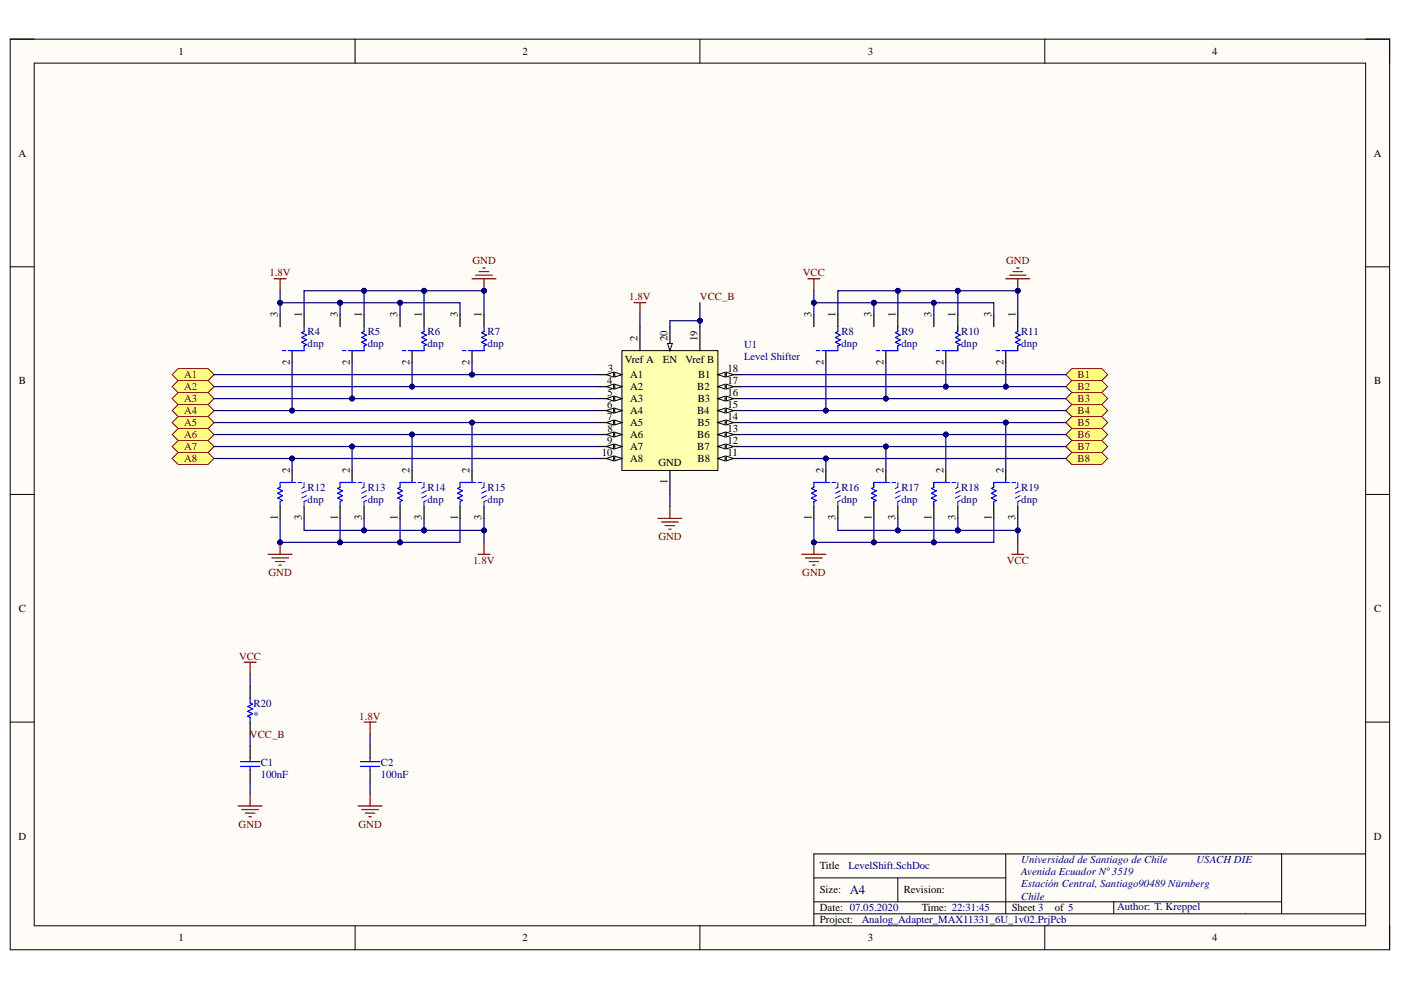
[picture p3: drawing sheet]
<svg xmlns="http://www.w3.org/2000/svg" width="297mm" height="210mm" viewBox="0 0 297 210" stroke-linecap="round" stroke-linejoin="round" font-family="sans-serif">
<defs><g id="words">
<text font-size="2.7" fill="#000080" x="180.2" y="189.6">A4</text>
<g font-size="2.3">
<text x="37.9" y="11.6">1</text>
<text x="110.8" y="11.6">2</text>
<text x="184" y="11.6">3</text>
<text x="257" y="11.6">4</text>
<text x="3.9" y="33.2">A</text>
<text x="291.2" y="33.2">A</text>
<text x="58.9" y="67.2" transform="rotate(-90 58.9 67.2)">3</text>
<text x="64" y="67.2" transform="rotate(-90 64 67.2)">1</text>
<text x="71.6" y="67.2" transform="rotate(-90 71.6 67.2)">3</text>
<text x="76.7" y="67.2" transform="rotate(-90 76.7 67.2)">1</text>
<text x="84.3" y="67.2" transform="rotate(-90 84.3 67.2)">3</text>
<text x="89.4" y="67.2" transform="rotate(-90 89.4 67.2)">1</text>
<text x="97" y="67.2" transform="rotate(-90 97 67.2)">3</text>
<text x="102.1" y="67.2" transform="rotate(-90 102.1 67.2)">1</text>
<text x="172" y="67.2" transform="rotate(-90 172 67.2)">3</text>
<text x="177.2" y="67.2" transform="rotate(-90 177.2 67.2)">1</text>
<text x="184.8" y="67.2" transform="rotate(-90 184.8 67.2)">3</text>
<text x="189.8" y="67.2" transform="rotate(-90 189.8 67.2)">1</text>
<text x="197.5" y="67.2" transform="rotate(-90 197.5 67.2)">3</text>
<text x="202.6" y="67.2" transform="rotate(-90 202.6 67.2)">1</text>
<text x="210.2" y="67.2" transform="rotate(-90 210.2 67.2)">3</text>
<text x="215.3" y="67.2" transform="rotate(-90 215.3 67.2)">1</text>
<text x="61.4" y="77.4" transform="rotate(-90 61.4 77.4)">2</text>
<text x="74.2" y="77.4" transform="rotate(-90 74.2 77.4)">2</text>
<text x="86.8" y="77.4" transform="rotate(-90 86.8 77.4)">2</text>
<text x="99.6" y="77.4" transform="rotate(-90 99.6 77.4)">2</text>
<text x="132.4" y="76.9">Vref A</text>
<text x="135.2" y="72.3" transform="rotate(-90 135.2 72.3)">2</text>
<text x="140.5" y="76.9">EN</text>
<text x="141.5" y="72.3" transform="rotate(-90 141.5 72.3)">20</text>
<text x="145.3" y="76.9">Vref B</text>
<text x="147.9" y="72.3" transform="rotate(-90 147.9 72.3)">19</text>
<text x="174.6" y="77.4" transform="rotate(-90 174.6 77.4)">2</text>
<text x="187.3" y="77.4" transform="rotate(-90 187.3 77.4)">2</text>
<text x="200" y="77.4" transform="rotate(-90 200 77.4)">2</text>
<text x="212.7" y="77.4" transform="rotate(-90 212.7 77.4)">2</text>
<text x="4" y="81.4">B</text>
<text x="128.8" y="81.4">4</text>
<text x="128.9" y="78.9">3</text>
<text x="133.6" y="80.2">A1</text>
<text x="133.6" y="82.8">A2</text>
<text x="147.8" y="82.8">B2</text>
<text x="148" y="80.2">B1</text>
<text x="154.2" y="81.4">17</text>
<text x="154.2" y="78.9">18</text>
<text x="291.4" y="81.4">B</text>
<text x="128.8" y="86.6">6</text>
<text x="128.8" y="89.1">7</text>
<text x="128.8" y="84">5</text>
<text x="133.6" y="85.3">A3</text>
<text x="133.6" y="87.8">A4</text>
<text x="147.8" y="87.8">B4</text>
<text x="147.9" y="85.3">B3</text>
<text x="154.2" y="89.1">14</text>
<text x="154.2" y="86.6">15</text>
<text x="154.2" y="84">16</text>
<text x="128.8" y="94.2">9</text>
<text x="128.8" y="91.6">8</text>
<text x="133.6" y="90.4">A5</text>
<text x="133.6" y="92.9">A6</text>
<text x="133.6" y="95.4">A7</text>
<text x="147.8" y="95.4">B7</text>
<text x="147.8" y="92.9">B6</text>
<text x="147.9" y="90.4">B5</text>
<text x="154.2" y="94.2">12</text>
<text x="154.2" y="91.6">13</text>
<text x="61.4" y="100.2" transform="rotate(-90 61.4 100.2)">2</text>
<text x="74.2" y="100.2" transform="rotate(-90 74.2 100.2)">2</text>
<text x="86.8" y="100.2" transform="rotate(-90 86.8 100.2)">2</text>
<text x="99.6" y="100.2" transform="rotate(-90 99.6 100.2)">2</text>
<text x="127.6" y="96.7">10</text>
<text x="133.6" y="98">A8</text>
<text x="139.6" y="98.7">GND</text>
<text x="147.9" y="98">B8</text>
<text x="154.2" y="96.7">11</text>
<text x="174.6" y="100.2" transform="rotate(-90 174.6 100.2)">2</text>
<text x="187.3" y="100.2" transform="rotate(-90 187.3 100.2)">2</text>
<text x="200" y="100.2" transform="rotate(-90 200 100.2)">2</text>
<text x="212.7" y="100.2" transform="rotate(-90 212.7 100.2)">2</text>
<text x="141.5" y="102.7" transform="rotate(-90 141.5 102.7)">1</text>
<text x="58.9" y="110.3" transform="rotate(-90 58.9 110.3)">1</text>
<text x="64" y="110.3" transform="rotate(-90 64 110.3)">3</text>
<text x="71.6" y="110.3" transform="rotate(-90 71.6 110.3)">1</text>
<text x="76.7" y="110.3" transform="rotate(-90 76.7 110.3)">3</text>
<text x="84.3" y="110.3" transform="rotate(-90 84.3 110.3)">1</text>
<text x="89.4" y="110.3" transform="rotate(-90 89.4 110.3)">3</text>
<text x="97" y="110.3" transform="rotate(-90 97 110.3)">1</text>
<text x="102.1" y="110.3" transform="rotate(-90 102.1 110.3)">3</text>
<text x="172" y="110.3" transform="rotate(-90 172 110.3)">1</text>
<text x="177.2" y="110.3" transform="rotate(-90 177.2 110.3)">3</text>
<text x="184.8" y="110.3" transform="rotate(-90 184.8 110.3)">1</text>
<text x="189.8" y="110.3" transform="rotate(-90 189.8 110.3)">3</text>
<text x="197.5" y="110.3" transform="rotate(-90 197.5 110.3)">1</text>
<text x="202.6" y="110.3" transform="rotate(-90 202.6 110.3)">3</text>
<text x="210.2" y="110.3" transform="rotate(-90 210.2 110.3)">1</text>
<text x="215.3" y="110.3" transform="rotate(-90 215.3 110.3)">3</text>
<text x="4" y="129.7">C</text>
<text x="291.3" y="129.7">C</text>
<text x="3.9" y="178">D</text>
<text x="291.3" y="178">D</text>
<text x="173.8" y="184.3">Title</text>
<text x="173.8" y="189.4">Size:</text>
<text x="191.6" y="189.4">Revision:</text>
<text x="173.8" y="193.3">Date: 07.05.2020</text>
<text x="173.8" y="195.8">Project:</text>
<text x="195.4" y="193.3">Time: 22:31:45</text>
<text x="214.5" y="193.3">Sheet 3</text>
<text x="223.6" y="193.3">of 5</text>
<text x="37.9" y="199.6">1</text>
<text x="110.8" y="199.6">2</text>
<text x="184" y="199.6">3</text>
<text x="257" y="199.6">4</text>
</g>
<g font-size="2.3" fill="#800000">
<text x="57.1" y="58.6">1.8V</text>
<text x="100.2" y="56">GND</text>
<text x="170.2" y="58.6">VCC</text>
<text x="213.3" y="56">GND</text>
<text x="133.4" y="63.7">1.8V</text>
<text x="148.4" y="63.7">VCC_B</text>
<text x="39" y="80.2">A1</text>
<text x="39" y="82.8">A2</text>
<text x="228.5" y="80.2">B1</text>
<text x="228.5" y="82.8">B2</text>
<text x="39" y="85.3">A3</text>
<text x="39" y="87.8">A4</text>
<text x="228.5" y="85.3">B3</text>
<text x="228.5" y="87.8">B4</text>
<text x="39" y="90.4">A5</text>
<text x="39" y="92.9">A6</text>
<text x="39" y="95.4">A7</text>
<text x="228.5" y="90.4">B5</text>
<text x="228.5" y="92.9">B6</text>
<text x="228.5" y="95.4">B7</text>
<text x="39" y="98">A8</text>
<text x="228.5" y="98">B8</text>
<text x="100.3" y="119.6">1.8V</text>
<text x="139.6" y="114.5">GND</text>
<text x="213.5" y="119.6">VCC</text>
<text x="56.9" y="122.1">GND</text>
<text x="170.1" y="122.1">GND</text>
<text x="50.7" y="139.9">VCC</text>
<text x="76.2" y="152.6">1.8V</text>
<text x="53" y="156.4">VCC_B</text>
<text x="50.6" y="175.5">GND</text>
<text x="76" y="175.5">GND</text>
</g>
<g font-size="2.3" fill="#000080">
<text x="65.2" y="71">R4</text>
<text x="78" y="71">R5</text>
<text x="90.7" y="71">R6</text>
<text x="103.4" y="71">R7</text>
<text x="178.4" y="71">R8</text>
<text x="191.1" y="71">R9</text>
<text x="203.8" y="71">R10</text>
<text x="216.5" y="71">R11</text>
<text x="65.2" y="73.6">dnp</text>
<text x="78" y="73.6">dnp</text>
<text x="90.7" y="73.6">dnp</text>
<text x="103.4" y="73.6">dnp</text>
<text x="157.8" y="73.8">U1</text>
<text x="157.8" y="76.4">Level Shifter</text>
<text x="178.4" y="73.6">dnp</text>
<text x="191.1" y="73.6">dnp</text>
<text x="203.8" y="73.6">dnp</text>
<text x="216.5" y="73.6">dnp</text>
<text x="65.2" y="104.1">R12</text>
<text x="65.2" y="106.6">dnp</text>
<text x="78" y="104.1">R13</text>
<text x="78" y="106.6">dnp</text>
<text x="90.7" y="104.1">R14</text>
<text x="90.7" y="106.6">dnp</text>
<text x="103.4" y="104.1">R15</text>
<text x="103.4" y="106.6">dnp</text>
<text x="178.4" y="104.1">R16</text>
<text x="178.4" y="106.6">dnp</text>
<text x="191.1" y="104.1">R17</text>
<text x="191.1" y="106.6">dnp</text>
<text x="203.8" y="104.1">R18</text>
<text x="203.8" y="106.6">dnp</text>
<text x="216.5" y="104.1">R19</text>
<text x="216.5" y="106.6">dnp</text>
<text x="53.8" y="149.8">R20</text>
<text x="53.8" y="152.4">*</text>
<text x="55.3" y="162.5">C1</text>
<text x="55.3" y="165">100nF</text>
<text x="80.8" y="162.5">C2</text>
<text x="80.8" y="165">100nF</text>
<text x="179.9" y="184.3">LevelShift.SchDoc</text>
<text x="216.5" y="185.6">Avenida Ecuador Nº 3519</text>
<text x="216.5" y="183.1">Universidad de Santiago de Chile</text>
<text x="253.7" y="183.1">USACH DIE</text>
<text x="216.5" y="188.1">Estación Central, Santiago90489 Nürnberg</text>
<text x="216.5" y="190.7">Chile</text>
<text x="182.7" y="195.8">Analog_Adapter_MAX11331_6U_1v02.PrjPcb</text>
<text x="236.9" y="193">Author: T. Kreppel</text>
</g>
</g></defs>
<path d="M2.2 8.3h292.4v193.1h-292.4z" fill-rule="evenodd" fill="#fffcf8"/>
<path d="M2.2 8.3h292.4v193.1h-292.4z" fill="none" stroke="#000" stroke-width=".21"/>
<path d="M7.3 13.4h282.2v182.9h-282.2z" fill-rule="evenodd" fill="#fffcf8"/>
<g fill="none" stroke="#000" stroke-width=".21">
<path d="M2.2 8.3h5.1M7.3 13.4h282.2v182.9h-282.2zM75.3 8.3v5.1M148.4 8.3v5.1M221.5 8.3v5.1M289.5 8.3h5.1v5.1M2.2 56.6h5.1M289.5 56.6h5.1M2.2 104.8h5.1M289.5 104.8h5.1M2.2 153.1h5.1M289.5 153.1h5.1"/>
<path d="M75.3 196.3v5.1M148.4 196.3v5.1M172.6 186.1h40.6M172.6 193.8h116.9M172.6 191.2h99.1M190.4 186.1v5.1M213.2 181.1v12.7M221.5 196.3v5.1M236.1 191.2v2.6M271.7 181.1v12.7M289.5 181.1h-116.9v15.2M294.6 196.3v5.1"/>
</g>
<path d="M131.9 74.3h20.3v25.5h-20.3z" fill-rule="evenodd" fill="#ffffb0"/>
<path d="M131.9 74.3h20.3v25.5h-20.3z" fill="none" stroke="#000" stroke-width=".21"/>
<path d="M126.8 79.4h5.1M135.7 69.3v5M142 99.8v5" fill="none" stroke="#000" stroke-width=".25"/>
<path d="M130.3 78.9l1.6 .5-1.6 .5z" fill="#f8fcff"/>
<path d="M130.3 78.9l1.6 .5-1.6 .5z" fill="none" stroke="#000" stroke-width=".21"/>
<path d="M128.6 79.4l1.5-.5v1z" fill="#f8fcff"/>
<path d="M128.6 79.4l1.5-.5v1z" fill="none" stroke="#000" stroke-width=".21"/>
<path d="M126.8 82h5.1" fill="none" stroke="#000" stroke-width=".25"/>
<path d="M130.3 81.5l1.6 .5-1.6 .5z" fill="#f8fcff"/>
<path d="M130.3 81.5l1.6 .5-1.6 .5z" fill="none" stroke="#000" stroke-width=".21"/>
<path d="M128.6 82l1.5-.5v1z" fill="#f8fcff"/>
<path d="M128.6 82l1.5-.5v1z" fill="none" stroke="#000" stroke-width=".21"/>
<path d="M126.8 84.5h5.1" fill="none" stroke="#000" stroke-width=".25"/>
<path d="M130.3 84l1.6 .5-1.6 .5z" fill="#f8fcff"/>
<path d="M130.3 84l1.6 .5-1.6 .5z" fill="none" stroke="#000" stroke-width=".21"/>
<path d="M128.6 84.5l1.5-.5v1z" fill="#f8fcff"/>
<path d="M128.6 84.5l1.5-.5v1z" fill="none" stroke="#000" stroke-width=".21"/>
<path d="M126.8 87.1h5.1" fill="none" stroke="#000" stroke-width=".25"/>
<path d="M130.3 86.5l1.6 .6-1.6 .5z" fill="#f8fcff"/>
<path d="M130.3 86.5l1.6 .6-1.6 .5z" fill="none" stroke="#000" stroke-width=".21"/>
<path d="M128.6 87.1l1.5-.6v1.1z" fill="#f8fcff"/>
<path d="M128.6 87.1l1.5-.6v1.1z" fill="none" stroke="#000" stroke-width=".21"/>
<path d="M126.8 89.6h5.1" fill="none" stroke="#000" stroke-width=".25"/>
<path d="M130.3 89.1l1.6 .5-1.6 .5z" fill="#f8fcff"/>
<path d="M130.3 89.1l1.6 .5-1.6 .5z" fill="none" stroke="#000" stroke-width=".21"/>
<path d="M128.6 89.6l1.5-.5v1z" fill="#f8fcff"/>
<path d="M128.6 89.6l1.5-.5v1z" fill="none" stroke="#000" stroke-width=".21"/>
<path d="M126.8 92.1h5.1" fill="none" stroke="#000" stroke-width=".25"/>
<path d="M130.3 91.6l1.6 .5-1.6 .5z" fill="#f8fcff"/>
<path d="M130.3 91.6l1.6 .5-1.6 .5z" fill="none" stroke="#000" stroke-width=".21"/>
<path d="M128.6 92.1l1.5-.5v1z" fill="#f8fcff"/>
<path d="M128.6 92.1l1.5-.5v1z" fill="none" stroke="#000" stroke-width=".21"/>
<path d="M126.8 94.7h5.1" fill="none" stroke="#000" stroke-width=".25"/>
<path d="M130.3 94.2l1.6 .5-1.6 .5z" fill="#f8fcff"/>
<path d="M130.3 94.2l1.6 .5-1.6 .5z" fill="none" stroke="#000" stroke-width=".21"/>
<path d="M128.6 94.7l1.5-.5v1z" fill="#f8fcff"/>
<path d="M128.6 94.7l1.5-.5v1z" fill="none" stroke="#000" stroke-width=".21"/>
<path d="M126.8 97.2h5.1" fill="none" stroke="#000" stroke-width=".25"/>
<path d="M130.3 96.7l1.6 .5-1.6 .5z" fill="#f8fcff"/>
<path d="M130.3 96.7l1.6 .5-1.6 .5z" fill="none" stroke="#000" stroke-width=".21"/>
<path d="M128.6 97.2l1.5-.5v1z" fill="#f8fcff"/>
<path d="M128.6 97.2l1.5-.5v1z" fill="none" stroke="#000" stroke-width=".21"/>
<path d="M152.2 97.2h5.1" fill="none" stroke="#000" stroke-width=".25"/>
<path d="M152.2 97.2l1.5-.5v1z" fill="#f8fcff"/>
<path d="M152.2 97.2l1.5-.5v1z" fill="none" stroke="#000" stroke-width=".21"/>
<path d="M154 96.7l1.5 .5-1.5 .5z" fill="#f8fcff"/>
<path d="M154 96.7l1.5 .5-1.5 .5z" fill="none" stroke="#000" stroke-width=".21"/>
<path d="M152.2 94.7h5.1" fill="none" stroke="#000" stroke-width=".25"/>
<path d="M152.2 94.7l1.5-.5v1z" fill="#f8fcff"/>
<path d="M152.2 94.7l1.5-.5v1z" fill="none" stroke="#000" stroke-width=".21"/>
<path d="M154 94.2l1.5 .5-1.5 .5z" fill="#f8fcff"/>
<path d="M154 94.2l1.5 .5-1.5 .5z" fill="none" stroke="#000" stroke-width=".21"/>
<path d="M152.2 92.1h5.1" fill="none" stroke="#000" stroke-width=".25"/>
<path d="M152.2 92.1l1.5-.5v1z" fill="#f8fcff"/>
<path d="M152.2 92.1l1.5-.5v1z" fill="none" stroke="#000" stroke-width=".21"/>
<path d="M154 91.6l1.5 .5-1.5 .5z" fill="#f8fcff"/>
<path d="M154 91.6l1.5 .5-1.5 .5z" fill="none" stroke="#000" stroke-width=".21"/>
<path d="M152.2 89.6h5.1" fill="none" stroke="#000" stroke-width=".25"/>
<path d="M152.2 89.6l1.5-.5v1z" fill="#f8fcff"/>
<path d="M152.2 89.6l1.5-.5v1z" fill="none" stroke="#000" stroke-width=".21"/>
<path d="M154 89.1l1.5 .5-1.5 .5z" fill="#f8fcff"/>
<path d="M154 89.1l1.5 .5-1.5 .5z" fill="none" stroke="#000" stroke-width=".21"/>
<path d="M152.2 87.1h5.1" fill="none" stroke="#000" stroke-width=".25"/>
<path d="M152.2 87.1l1.5-.6v1.1z" fill="#f8fcff"/>
<path d="M152.2 87.1l1.5-.6v1.1z" fill="none" stroke="#000" stroke-width=".21"/>
<path d="M154 86.5l1.5 .6-1.5 .5z" fill="#f8fcff"/>
<path d="M154 86.5l1.5 .6-1.5 .5z" fill="none" stroke="#000" stroke-width=".21"/>
<path d="M152.2 84.5h5.1" fill="none" stroke="#000" stroke-width=".25"/>
<path d="M152.2 84.5l1.5-.5v1z" fill="#f8fcff"/>
<path d="M152.2 84.5l1.5-.5v1z" fill="none" stroke="#000" stroke-width=".21"/>
<path d="M154 84l1.5 .5-1.5 .5z" fill="#f8fcff"/>
<path d="M154 84l1.5 .5-1.5 .5z" fill="none" stroke="#000" stroke-width=".21"/>
<path d="M152.2 82h5.1" fill="none" stroke="#000" stroke-width=".25"/>
<path d="M152.2 82l1.5-.5v1z" fill="#f8fcff"/>
<path d="M152.2 82l1.5-.5v1z" fill="none" stroke="#000" stroke-width=".21"/>
<path d="M154 81.5l1.5 .5-1.5 .5z" fill="#f8fcff"/>
<path d="M154 81.5l1.5 .5-1.5 .5z" fill="none" stroke="#000" stroke-width=".21"/>
<path d="M152.2 79.4h5.1" fill="none" stroke="#000" stroke-width=".25"/>
<path d="M152.2 79.4l1.5-.5v1z" fill="#f8fcff"/>
<path d="M152.2 79.4l1.5-.5v1z" fill="none" stroke="#000" stroke-width=".21"/>
<path d="M154 78.9l1.5 .5-1.5 .5z" fill="#f8fcff"/>
<path d="M154 78.9l1.5 .5-1.5 .5z" fill="none" stroke="#000" stroke-width=".21"/>
<path d="M142 69.3v5M148.4 69.3v5" fill="none" stroke="#000" stroke-width=".25"/>
<path d="M141.5 72.8h1l-.5 1.5z" fill="#f8fcff"/>
<path d="M141.5 72.8h1l-.5 1.5z" fill="none" stroke="#000" stroke-width=".21"/>
<g fill="none" stroke="#800000" stroke-width=".25">
<path d="M134.4 64.2h2.6M135.7 64.2v2.5M139.5 109.9h5.1M140.3 110.7h3.5M141 111.4h2.1M141.8 112.2h.5M142 107.4v2.5M51.8 140.4h2.5M53 140.4v2.5M77.2 153.1h2.5M78.5 153.1v2.5M50.5 170.9h5.1"/>
<path d="M51.3 171.6h3.5M52 172.4h2.1M52.8 173.2h.5M53 168.3v2.6M75.9 170.9h5.1M76.7 171.6h3.5M77.4 172.4h2.1M78.2 173.2h.5M78.5 168.3v2.6"/>
</g>
<path d="M53 145.5v2.5M53 153.1v2.5M53 158.2v2.5M78.5 158.2v2.5M53 163.3v2.5M78.5 163.3v2.5" fill="none" stroke="#000" stroke-width=".25"/>
<path d="M53 148v1l.5 .3-1 .5 1 .5-1 .5 1 .5-1 .5 .5 .3v1M51 162.5h4.1M51 161.5h4.1M53 160.7v.8M53 162.5v.8M76.4 162.5h4.1M76.4 161.5h4.1M78.5 160.7v.8M78.5 162.5v.8" fill="none" stroke="#00f" stroke-width=".25"/>
<path d="M36.5 79.4l1.3-1.2h6.3l1.3 1.2-1.3 1.3h-6.3z" fill-rule="evenodd" fill="#ffff80"/>
<path d="M36.5 79.4l1.3-1.2h6.3l1.3 1.2-1.3 1.3h-6.3z" fill="none" stroke="#800000" stroke-width=".21"/>
<path d="M36.5 82l1.3-1.3h6.3l1.3 1.3-1.3 1.2h-6.3z" fill-rule="evenodd" fill="#ffff80"/>
<path d="M36.5 82l1.3-1.3h6.3l1.3 1.3-1.3 1.2h-6.3z" fill="none" stroke="#800000" stroke-width=".21"/>
<path d="M36.5 84.5l1.3-1.3h6.3l1.3 1.3-1.3 1.3h-6.3z" fill-rule="evenodd" fill="#ffff80"/>
<path d="M36.5 84.5l1.3-1.3h6.3l1.3 1.3-1.3 1.3h-6.3z" fill="none" stroke="#800000" stroke-width=".21"/>
<path d="M36.5 87.1l1.3-1.3h6.3l1.3 1.3-1.3 1.2h-6.3z" fill-rule="evenodd" fill="#ffff80"/>
<path d="M36.5 87.1l1.3-1.3h6.3l1.3 1.3-1.3 1.2h-6.3z" fill="none" stroke="#800000" stroke-width=".21"/>
<path d="M36.5 89.6l1.3-1.3h6.3l1.3 1.3-1.3 1.3h-6.3z" fill-rule="evenodd" fill="#ffff80"/>
<path d="M36.5 89.6l1.3-1.3h6.3l1.3 1.3-1.3 1.3h-6.3z" fill="none" stroke="#800000" stroke-width=".21"/>
<path d="M36.5 92.1l1.3-1.2h6.3l1.3 1.2-1.3 1.3h-6.3z" fill-rule="evenodd" fill="#ffff80"/>
<path d="M36.5 92.1l1.3-1.2h6.3l1.3 1.2-1.3 1.3h-6.3z" fill="none" stroke="#800000" stroke-width=".21"/>
<path d="M36.5 94.7l1.3-1.3h6.3l1.3 1.3-1.3 1.2h-6.3z" fill-rule="evenodd" fill="#ffff80"/>
<path d="M36.5 94.7l1.3-1.3h6.3l1.3 1.3-1.3 1.2h-6.3z" fill="none" stroke="#800000" stroke-width=".21"/>
<path d="M36.5 97.2l1.3-1.3h6.3l1.3 1.3-1.3 1.3h-6.3z" fill-rule="evenodd" fill="#ffff80"/>
<path d="M36.5 97.2l1.3-1.3h6.3l1.3 1.3-1.3 1.3h-6.3z" fill="none" stroke="#800000" stroke-width=".21"/>
<g fill="none" stroke="#000" stroke-width=".25">
<path d="M59.4 66.7v2.6M61.9 74.3v2.6M64.5 66.7v2.6M72.1 66.7v2.6M74.6 74.3v2.6M77.2 66.7v2.6M84.8 66.7v2.6M87.4 74.3v2.6M89.9 66.7v2.6M97.5 66.7v2.6M100.1 74.3v2.6M102.6 66.7v2.6"/>
<path d="M172.6 66.7v2.6M175.1 74.4v2.5M177.6 66.7v2.6M185.3 66.7v2.6M187.8 74.4v2.5M190.4 66.7v2.6M198 66.7v2.6M200.5 74.4v2.5M203.1 66.7v2.6M210.7 66.7v2.6M213.2 74.4v2.5M215.8 66.7v2.6"/>
<path d="M61.9 99.8v2.5M74.6 99.8v2.5M87.4 99.8v2.5M100.1 99.8v2.5M175.1 99.8v2.5M187.8 99.8v2.5M200.5 99.8v2.5M213.2 99.8v2.5M59.4 107.4v2.5M64.5 107.4v2.5M72.1 107.4v2.5M77.2 107.4v2.5"/>
<path d="M84.8 107.4v2.5M89.9 107.4v2.5M97.5 107.4v2.5M102.6 107.4v2.5M172.6 107.4v2.5M177.6 107.4v2.5M185.3 107.4v2.5M190.4 107.4v2.5M198 107.4v2.5M203.1 107.4v2.5M210.7 107.4v2.5M215.8 107.4v2.5"/>
</g>
<g fill="none" stroke="#00f" stroke-width=".25">
<path d="M64.5 69.3v1l-.5 .2 1 .5-1 .6 1 .5-1 .5 1 .5-.5 .2v1h-2.6M77.2 69.3v1l-.5 .2 1 .5-1 .6 1 .5-1 .5 1 .5-.5 .2v1h-2.6M89.9 69.3v1l-.5 .2 1 .5-1 .6 1 .5-1 .5 1 .5-.5 .2v1h-2.5M102.6 69.3v1l-.5 .2 1 .5-1 .6 1 .5-1 .5 1 .5-.5 .2v1h-2.5M177.6 69.3v1l-.5 .2 1.1 .5-1.1 .6 1.1 .5-1.1 .5 1.1 .5-.6 .2v1.1h-2.5M190.4 69.3v1l-.6 .2 1.1 .5-1.1 .6 1.1 .5-1.1 .5 1.1 .5-.5 .2v1.1h-2.6M203.1 69.3v1l-.5 .2 1 .5-1 .6 1 .5-1 .5 1 .5-.5 .2v1.1h-2.6M215.8 69.3v1l-.5 .2 1 .5-1 .6 1 .5-1 .5 1 .5-.5 .2v1.1h-2.6M61.9 102.3h-2.5v1l-.5 .3 1 .5-1 .5 1 .5-1 .5 1 .5-.5 .3v1M74.6 102.3h-2.5v1l-.5 .3 1 .5-1 .5 1 .5-1 .5 1 .5-.5 .3v1M87.4 102.3h-2.6v1l-.5 .3 1 .5-1 .5 1 .5-1 .5 1 .5-.5 .3v1M100.1 102.3h-2.6v1l-.5 .3 1 .5-1 .5 1 .5-1 .5 1 .5-.5 .3v1"/>
<path d="M172.6 102.3v1l-.6 .3 1.1 .5-1 .5 1 .5-1 .5 1 .5-.5 .3M172.6 106.4v1M172.6 102.3h2.5M187.8 102.3h-2.5v1l-.5 .3 1 .5-1 .5 1 .5-1 .5 1 .5-.5 .3v1M200.5 102.3h-2.5v1l-.5 .3 1 .5-1 .5 1 .5-1 .5 1 .5-.5 .3v1M213.2 102.3h-2.5v1l-.5 .3 1 .5-1 .5 1 .5-1 .5 1 .5-.5 .3v1"/>
</g>
<g fill="none" stroke="#00f" stroke-width=".21">
<path d="M59.9 74.3h.8M61.1 74.3h.8M72.6 74.3h.8M73.9 74.3h.7M85.3 74.3h.8M86.6 74.3h.8M98 74.3h.8M99.3 74.3h.8M173 74.4h.8M174.3 74.4h.8M185.7 74.4h.8M187 74.4h.8"/>
<path d="M198.5 74.4h.8M199.7 74.4h.8M211.2 74.4h.8M212.4 74.4h.8M61.9 102.3h.8M63.2 102.3h.8M64.5 102.3v1l-.5 .3M65 106.1l-.5 .3v1M65 105.1l-1 .5M65 104.1l-1 .5M74.6 102.3h.8M75.9 102.3h.8"/>
<path d="M77.2 102.3v1l-.5 .3M77.7 106.1l-.5 .3v1M77.7 105.1l-1 .5M77.7 104.1l-1 .5M87.4 102.3h.8M88.6 102.3h.8M89.9 102.3v1l-.5 .3M90.4 106.1l-.5 .3v1M90.4 105.1l-1 .5M90.4 104.1l-1 .5M100.1 102.3h.8M101.3 102.3h.8"/>
<path d="M102.6 102.3v1l-.5 .3M103.1 106.1l-.5 .3v1M103.1 105.1l-1 .5M103.1 104.1l-1 .5M175.1 102.3h.8M176.4 102.3h.8M177.6 102.3v1l-.5 .3M178.2 106.1l-.6 .3v1M178.2 105.1l-1.1 .5M178.2 104.1l-1.1 .5M187.8 102.3h.8M189.1 102.3h.8"/>
<path d="M190.4 102.3v1l-.6 .3M190.9 106.1l-.5 .3v1M190.9 105.1l-1.1 .5M190.9 104.1l-1.1 .5M200.5 102.3h.8M201.8 102.3h.8M203.1 102.3v1l-.5 .3M203.6 106.1l-.5 .3v1M203.6 105.1l-1 .5M203.6 104.1l-1 .5M213.2 102.3h.8M214.5 102.3h.8"/>
<path d="M215.8 102.3v1l-.5 .3M216.3 106.1l-.5 .3v1M216.3 105.1l-1 .5M216.3 104.1l-1 .5"/>
</g>
<path d="M226 79.4l1.2-1.2h6.4l1.3 1.2-1.3 1.3h-6.4z" fill-rule="evenodd" fill="#ffff80"/>
<path d="M226 79.4l1.2-1.2h6.4l1.3 1.2-1.3 1.3h-6.4z" fill="none" stroke="#800000" stroke-width=".21"/>
<path d="M226 82l1.2-1.3h6.4l1.3 1.3-1.3 1.2h-6.4z" fill-rule="evenodd" fill="#ffff80"/>
<path d="M226 82l1.2-1.3h6.4l1.3 1.3-1.3 1.2h-6.4z" fill="none" stroke="#800000" stroke-width=".21"/>
<path d="M227.2 83.2h6.4l1.3 1.3-1.3 1.3h-6.4l-1.2-1.3z" fill-rule="evenodd" fill="#ffff80"/>
<path d="M227.2 83.2h6.4l1.3 1.3-1.3 1.3h-6.4l-1.2-1.3z" fill="none" stroke="#800000" stroke-width=".21"/>
<path d="M226 87.1l1.2-1.3h6.4l1.3 1.3-1.3 1.2h-6.4z" fill-rule="evenodd" fill="#ffff80"/>
<path d="M226 87.1l1.2-1.3h6.4l1.3 1.3-1.3 1.2h-6.4z" fill="none" stroke="#800000" stroke-width=".21"/>
<path d="M227.2 88.3h6.4l1.3 1.3-1.3 1.3h-6.4l-1.2-1.3z" fill-rule="evenodd" fill="#ffff80"/>
<path d="M227.2 88.3h6.4l1.3 1.3-1.3 1.3h-6.4l-1.2-1.3z" fill="none" stroke="#800000" stroke-width=".21"/>
<path d="M226 92.1l1.2-1.2h6.4l1.3 1.2-1.3 1.3h-6.4z" fill-rule="evenodd" fill="#ffff80"/>
<path d="M226 92.1l1.2-1.2h6.4l1.3 1.2-1.3 1.3h-6.4z" fill="none" stroke="#800000" stroke-width=".21"/>
<path d="M227.2 93.4h6.4l1.3 1.3-1.3 1.2h-6.4l-1.2-1.2z" fill-rule="evenodd" fill="#ffff80"/>
<path d="M227.2 93.4h6.4l1.3 1.3-1.3 1.2h-6.4l-1.2-1.2z" fill="none" stroke="#800000" stroke-width=".21"/>
<path d="M226 97.2l1.2-1.3h6.4l1.3 1.3-1.3 1.3h-6.4z" fill-rule="evenodd" fill="#ffff80"/>
<path d="M226 97.2l1.2-1.3h6.4l1.3 1.3-1.3 1.3h-6.4z" fill="none" stroke="#800000" stroke-width=".21"/>
<path d="M157.3 82h68.7" fill="none" stroke="#000080" stroke-width=".25"/>
<circle cx="200.5" cy="82" r=".51" fill="#000080"/>
<circle cx="200.5" cy="82" r=".51" fill="none" stroke="#000080" stroke-width=".21"/>
<circle cx="213.2" cy="82" r=".51" fill="#000080"/>
<circle cx="213.2" cy="82" r=".51" fill="none" stroke="#000080" stroke-width=".21"/>
<path d="M148.4 68h-6.4v1.3" fill="none" stroke="#000080" stroke-width=".25"/>
<circle cx="148.4" cy="68" r=".51" fill="#000080"/>
<circle cx="148.4" cy="68" r=".51" fill="none" stroke="#000080" stroke-width=".21"/>
<path d="M157.3 97.2h68.7" fill="none" stroke="#000080" stroke-width=".25"/>
<circle cx="175.1" cy="97.2" r=".51" fill="#000080"/>
<circle cx="175.1" cy="97.2" r=".51" fill="none" stroke="#000080" stroke-width=".21"/>
<path d="M157.3 94.7h68.7" fill="none" stroke="#000080" stroke-width=".25"/>
<circle cx="187.8" cy="94.7" r=".51" fill="#000080"/>
<circle cx="187.8" cy="94.7" r=".51" fill="none" stroke="#000080" stroke-width=".21"/>
<path d="M157.3 92.1h68.7" fill="none" stroke="#000080" stroke-width=".25"/>
<circle cx="200.5" cy="92.1" r=".51" fill="#000080"/>
<circle cx="200.5" cy="92.1" r=".51" fill="none" stroke="#000080" stroke-width=".21"/>
<path d="M157.3 89.6h68.7" fill="none" stroke="#000080" stroke-width=".25"/>
<circle cx="213.2" cy="89.6" r=".51" fill="#000080"/>
<circle cx="213.2" cy="89.6" r=".51" fill="none" stroke="#000080" stroke-width=".21"/>
<path d="M157.3 84.5h68.7" fill="none" stroke="#000080" stroke-width=".25"/>
<circle cx="187.8" cy="84.5" r=".51" fill="#000080"/>
<circle cx="187.8" cy="84.5" r=".51" fill="none" stroke="#000080" stroke-width=".21"/>
<path d="M135.7 66.7v2.6M148.4 64.2v5.1M157.3 79.4h68.7M53 142.9v2.6M53 155.6v2.6M78.5 155.6v2.6M53 165.8v2.5M78.5 165.8v2.5" fill="none" stroke="#000080" stroke-width=".25"/>
<circle cx="148.4" cy="68" r=".51" fill="#000080"/>
<circle cx="148.4" cy="68" r=".51" fill="none" stroke="#000080" stroke-width=".21"/>
<path d="M45.4 79.4h81.4" fill="none" stroke="#000080" stroke-width=".25"/>
<circle cx="100.1" cy="79.4" r=".51" fill="#000080"/>
<circle cx="100.1" cy="79.4" r=".51" fill="none" stroke="#000080" stroke-width=".21"/>
<path d="M45.4 97.2h81.4" fill="none" stroke="#000080" stroke-width=".25"/>
<circle cx="61.9" cy="97.2" r=".51" fill="#000080"/>
<circle cx="61.9" cy="97.2" r=".51" fill="none" stroke="#000080" stroke-width=".21"/>
<path d="M45.4 94.7h81.4" fill="none" stroke="#000080" stroke-width=".25"/>
<circle cx="74.6" cy="94.7" r=".51" fill="#000080"/>
<circle cx="74.6" cy="94.7" r=".51" fill="none" stroke="#000080" stroke-width=".21"/>
<path d="M45.4 92.1h81.4" fill="none" stroke="#000080" stroke-width=".25"/>
<circle cx="87.4" cy="92.1" r=".51" fill="#000080"/>
<circle cx="87.4" cy="92.1" r=".51" fill="none" stroke="#000080" stroke-width=".21"/>
<path d="M45.4 89.6h81.4" fill="none" stroke="#000080" stroke-width=".25"/>
<circle cx="100.1" cy="89.6" r=".51" fill="#000080"/>
<circle cx="100.1" cy="89.6" r=".51" fill="none" stroke="#000080" stroke-width=".21"/>
<path d="M45.4 87.1h81.4" fill="none" stroke="#000080" stroke-width=".25"/>
<circle cx="61.9" cy="87.1" r=".51" fill="#000080"/>
<circle cx="61.9" cy="87.1" r=".51" fill="none" stroke="#000080" stroke-width=".21"/>
<path d="M45.4 84.5h81.4" fill="none" stroke="#000080" stroke-width=".25"/>
<circle cx="74.6" cy="84.5" r=".51" fill="#000080"/>
<circle cx="74.6" cy="84.5" r=".51" fill="none" stroke="#000080" stroke-width=".21"/>
<path d="M45.4 82h81.4" fill="none" stroke="#000080" stroke-width=".25"/>
<circle cx="87.4" cy="82" r=".51" fill="#000080"/>
<circle cx="87.4" cy="82" r=".51" fill="none" stroke="#000080" stroke-width=".21"/>
<path d="M61.9 97.2v2.6M142 104.8v2.6" fill="none" stroke="#000080" stroke-width=".25"/>
<circle cx="61.9" cy="97.2" r=".51" fill="#000080"/>
<circle cx="61.9" cy="97.2" r=".51" fill="none" stroke="#000080" stroke-width=".21"/>
<path d="M74.6 94.7v5.1" fill="none" stroke="#000080" stroke-width=".25"/>
<circle cx="74.6" cy="94.7" r=".51" fill="#000080"/>
<circle cx="74.6" cy="94.7" r=".51" fill="none" stroke="#000080" stroke-width=".21"/>
<path d="M87.4 92.1v7.7" fill="none" stroke="#000080" stroke-width=".25"/>
<circle cx="87.4" cy="92.1" r=".51" fill="#000080"/>
<circle cx="87.4" cy="92.1" r=".51" fill="none" stroke="#000080" stroke-width=".21"/>
<path d="M100.1 89.6v10.2" fill="none" stroke="#000080" stroke-width=".25"/>
<circle cx="100.1" cy="89.6" r=".51" fill="#000080"/>
<circle cx="100.1" cy="89.6" r=".51" fill="none" stroke="#000080" stroke-width=".21"/>
<path d="M61.9 76.9v10.2" fill="none" stroke="#000080" stroke-width=".25"/>
<circle cx="61.9" cy="87.1" r=".51" fill="#000080"/>
<circle cx="61.9" cy="87.1" r=".51" fill="none" stroke="#000080" stroke-width=".21"/>
<path d="M74.6 76.9v7.6" fill="none" stroke="#000080" stroke-width=".25"/>
<circle cx="74.6" cy="84.5" r=".51" fill="#000080"/>
<circle cx="74.6" cy="84.5" r=".51" fill="none" stroke="#000080" stroke-width=".21"/>
<path d="M87.4 76.9v5.1" fill="none" stroke="#000080" stroke-width=".25"/>
<circle cx="87.4" cy="82" r=".51" fill="#000080"/>
<circle cx="87.4" cy="82" r=".51" fill="none" stroke="#000080" stroke-width=".21"/>
<path d="M100.1 76.9v2.5" fill="none" stroke="#000080" stroke-width=".25"/>
<circle cx="100.1" cy="79.4" r=".51" fill="#000080"/>
<circle cx="100.1" cy="79.4" r=".51" fill="none" stroke="#000080" stroke-width=".21"/>
<path d="M175.1 97.2v2.6" fill="none" stroke="#000080" stroke-width=".25"/>
<circle cx="175.1" cy="97.2" r=".51" fill="#000080"/>
<circle cx="175.1" cy="97.2" r=".51" fill="none" stroke="#000080" stroke-width=".21"/>
<path d="M187.8 94.7v5.1" fill="none" stroke="#000080" stroke-width=".25"/>
<circle cx="187.8" cy="94.7" r=".51" fill="#000080"/>
<circle cx="187.8" cy="94.7" r=".51" fill="none" stroke="#000080" stroke-width=".21"/>
<path d="M213.2 89.6v10.2" fill="none" stroke="#000080" stroke-width=".25"/>
<circle cx="213.2" cy="89.6" r=".51" fill="#000080"/>
<circle cx="213.2" cy="89.6" r=".51" fill="none" stroke="#000080" stroke-width=".21"/>
<path d="M200.5 92.1v7.7" fill="none" stroke="#000080" stroke-width=".25"/>
<circle cx="200.5" cy="92.1" r=".51" fill="#000080"/>
<circle cx="200.5" cy="92.1" r=".51" fill="none" stroke="#000080" stroke-width=".21"/>
<path d="M157.3 87.1h17.8" fill="none" stroke="#000080" stroke-width=".25"/>
<circle cx="175.1" cy="87.1" r=".51" fill="#000080"/>
<circle cx="175.1" cy="87.1" r=".51" fill="none" stroke="#000080" stroke-width=".21"/>
<path d="M175.1 76.9v10.2h50.9" fill="none" stroke="#000080" stroke-width=".25"/>
<circle cx="175.1" cy="87.1" r=".51" fill="#000080"/>
<circle cx="175.1" cy="87.1" r=".51" fill="none" stroke="#000080" stroke-width=".21"/>
<path d="M187.8 76.9v7.6" fill="none" stroke="#000080" stroke-width=".25"/>
<circle cx="187.8" cy="84.5" r=".51" fill="#000080"/>
<circle cx="187.8" cy="84.5" r=".51" fill="none" stroke="#000080" stroke-width=".21"/>
<path d="M200.5 76.9v5.1" fill="none" stroke="#000080" stroke-width=".25"/>
<circle cx="200.5" cy="82" r=".51" fill="#000080"/>
<circle cx="200.5" cy="82" r=".51" fill="none" stroke="#000080" stroke-width=".21"/>
<path d="M213.2 76.9v5.1" fill="none" stroke="#000080" stroke-width=".25"/>
<circle cx="213.2" cy="82" r=".51" fill="#000080"/>
<circle cx="213.2" cy="82" r=".51" fill="none" stroke="#000080" stroke-width=".21"/>
<path d="M59.4 109.9v5.1h38.1v-5.1" fill="none" stroke="#000080" stroke-width=".25"/>
<circle cx="59.4" cy="115" r=".51" fill="#000080"/>
<circle cx="59.4" cy="115" r=".51" fill="none" stroke="#000080" stroke-width=".21"/>
<circle cx="72.1" cy="115" r=".51" fill="#000080"/>
<circle cx="72.1" cy="115" r=".51" fill="none" stroke="#000080" stroke-width=".21"/>
<circle cx="84.8" cy="115" r=".51" fill="#000080"/>
<circle cx="84.8" cy="115" r=".51" fill="none" stroke="#000080" stroke-width=".21"/>
<path d="M84.8 109.9v5.1" fill="none" stroke="#000080" stroke-width=".25"/>
<circle cx="84.8" cy="115" r=".51" fill="#000080"/>
<circle cx="84.8" cy="115" r=".51" fill="none" stroke="#000080" stroke-width=".21"/>
<path d="M72.1 109.9v5.1" fill="none" stroke="#000080" stroke-width=".25"/>
<circle cx="72.1" cy="115" r=".51" fill="#000080"/>
<circle cx="72.1" cy="115" r=".51" fill="none" stroke="#000080" stroke-width=".21"/>
<path d="M89.9 109.9v2.6" fill="none" stroke="#000080" stroke-width=".25"/>
<circle cx="89.9" cy="112.5" r=".51" fill="#000080"/>
<circle cx="89.9" cy="112.5" r=".51" fill="none" stroke="#000080" stroke-width=".21"/>
<path d="M64.5 109.9v2.6h11.4M102.6 109.9v2.6h-12.7" fill="none" stroke="#000080" stroke-width=".25"/>
<circle cx="89.9" cy="112.5" r=".51" fill="#000080"/>
<circle cx="89.9" cy="112.5" r=".51" fill="none" stroke="#000080" stroke-width=".21"/>
<circle cx="102.6" cy="112.5" r=".51" fill="#000080"/>
<circle cx="102.6" cy="112.5" r=".51" fill="none" stroke="#000080" stroke-width=".21"/>
<path d="M77.2 112.5h12.7" fill="none" stroke="#000080" stroke-width=".25"/>
<circle cx="77.2" cy="112.5" r=".51" fill="#000080"/>
<circle cx="77.2" cy="112.5" r=".51" fill="none" stroke="#000080" stroke-width=".21"/>
<circle cx="89.9" cy="112.5" r=".51" fill="#000080"/>
<circle cx="89.9" cy="112.5" r=".51" fill="none" stroke="#000080" stroke-width=".21"/>
<path d="M77.2 109.9v2.6h-1.3" fill="none" stroke="#000080" stroke-width=".25"/>
<circle cx="77.2" cy="112.5" r=".51" fill="#000080"/>
<circle cx="77.2" cy="112.5" r=".51" fill="none" stroke="#000080" stroke-width=".21"/>
<path d="M102.6 112.5v2.5" fill="none" stroke="#000080" stroke-width=".25"/>
<circle cx="102.6" cy="112.5" r=".51" fill="#000080"/>
<circle cx="102.6" cy="112.5" r=".51" fill="none" stroke="#000080" stroke-width=".21"/>
<path d="M172.6 109.9v5.1h38.1v-5.1" fill="none" stroke="#000080" stroke-width=".25"/>
<circle cx="172.6" cy="115" r=".51" fill="#000080"/>
<circle cx="172.6" cy="115" r=".51" fill="none" stroke="#000080" stroke-width=".21"/>
<circle cx="185.3" cy="115" r=".51" fill="#000080"/>
<circle cx="185.3" cy="115" r=".51" fill="none" stroke="#000080" stroke-width=".21"/>
<circle cx="198" cy="115" r=".51" fill="#000080"/>
<circle cx="198" cy="115" r=".51" fill="none" stroke="#000080" stroke-width=".21"/>
<path d="M198 109.9v5.1" fill="none" stroke="#000080" stroke-width=".25"/>
<circle cx="198" cy="115" r=".51" fill="#000080"/>
<circle cx="198" cy="115" r=".51" fill="none" stroke="#000080" stroke-width=".21"/>
<path d="M185.3 109.9v5.1" fill="none" stroke="#000080" stroke-width=".25"/>
<circle cx="185.3" cy="115" r=".51" fill="#000080"/>
<circle cx="185.3" cy="115" r=".51" fill="none" stroke="#000080" stroke-width=".21"/>
<path d="M203.1 109.9v2.6" fill="none" stroke="#000080" stroke-width=".25"/>
<circle cx="203.1" cy="112.5" r=".51" fill="#000080"/>
<circle cx="203.1" cy="112.5" r=".51" fill="none" stroke="#000080" stroke-width=".21"/>
<path d="M177.6 109.9v2.6h11.5M215.8 109.9v2.6h-12.7" fill="none" stroke="#000080" stroke-width=".25"/>
<circle cx="203.1" cy="112.5" r=".51" fill="#000080"/>
<circle cx="203.1" cy="112.5" r=".51" fill="none" stroke="#000080" stroke-width=".21"/>
<circle cx="215.8" cy="112.5" r=".51" fill="#000080"/>
<circle cx="215.8" cy="112.5" r=".51" fill="none" stroke="#000080" stroke-width=".21"/>
<path d="M190.4 112.5h12.7" fill="none" stroke="#000080" stroke-width=".25"/>
<circle cx="190.4" cy="112.5" r=".51" fill="#000080"/>
<circle cx="190.4" cy="112.5" r=".51" fill="none" stroke="#000080" stroke-width=".21"/>
<circle cx="203.1" cy="112.5" r=".51" fill="#000080"/>
<circle cx="203.1" cy="112.5" r=".51" fill="none" stroke="#000080" stroke-width=".21"/>
<path d="M190.4 109.9v2.6h-1.3" fill="none" stroke="#000080" stroke-width=".25"/>
<circle cx="190.4" cy="112.5" r=".51" fill="#000080"/>
<circle cx="190.4" cy="112.5" r=".51" fill="none" stroke="#000080" stroke-width=".21"/>
<path d="M215.8 112.5v2.5" fill="none" stroke="#000080" stroke-width=".25"/>
<circle cx="215.8" cy="112.5" r=".51" fill="#000080"/>
<circle cx="215.8" cy="112.5" r=".51" fill="none" stroke="#000080" stroke-width=".21"/>
<path d="M64.5 66.7v-5.1h38.1v5.1" fill="none" stroke="#000080" stroke-width=".25"/>
<circle cx="102.6" cy="61.6" r=".51" fill="#000080"/>
<circle cx="102.6" cy="61.6" r=".51" fill="none" stroke="#000080" stroke-width=".21"/>
<circle cx="89.9" cy="61.6" r=".51" fill="#000080"/>
<circle cx="89.9" cy="61.6" r=".51" fill="none" stroke="#000080" stroke-width=".21"/>
<circle cx="77.2" cy="61.6" r=".51" fill="#000080"/>
<circle cx="77.2" cy="61.6" r=".51" fill="none" stroke="#000080" stroke-width=".21"/>
<path d="M77.2 61.6v5.1" fill="none" stroke="#000080" stroke-width=".25"/>
<circle cx="77.2" cy="61.6" r=".51" fill="#000080"/>
<circle cx="77.2" cy="61.6" r=".51" fill="none" stroke="#000080" stroke-width=".21"/>
<path d="M89.9 61.6v5.1" fill="none" stroke="#000080" stroke-width=".25"/>
<circle cx="89.9" cy="61.6" r=".51" fill="#000080"/>
<circle cx="89.9" cy="61.6" r=".51" fill="none" stroke="#000080" stroke-width=".21"/>
<path d="M72.1 64.2v2.5" fill="none" stroke="#000080" stroke-width=".25"/>
<circle cx="72.1" cy="64.2" r=".51" fill="#000080"/>
<circle cx="72.1" cy="64.2" r=".51" fill="none" stroke="#000080" stroke-width=".21"/>
<path d="M72.1 64.2h-12.7v2.5M86.1 64.2h11.4v2.5" fill="none" stroke="#000080" stroke-width=".25"/>
<circle cx="72.1" cy="64.2" r=".51" fill="#000080"/>
<circle cx="72.1" cy="64.2" r=".51" fill="none" stroke="#000080" stroke-width=".21"/>
<circle cx="59.4" cy="64.2" r=".51" fill="#000080"/>
<circle cx="59.4" cy="64.2" r=".51" fill="none" stroke="#000080" stroke-width=".21"/>
<path d="M72.1 64.2h12.7" fill="none" stroke="#000080" stroke-width=".25"/>
<circle cx="84.8" cy="64.2" r=".51" fill="#000080"/>
<circle cx="84.8" cy="64.2" r=".51" fill="none" stroke="#000080" stroke-width=".21"/>
<circle cx="72.1" cy="64.2" r=".51" fill="#000080"/>
<circle cx="72.1" cy="64.2" r=".51" fill="none" stroke="#000080" stroke-width=".21"/>
<path d="M86.1 64.2h-1.3v2.5" fill="none" stroke="#000080" stroke-width=".25"/>
<circle cx="84.8" cy="64.2" r=".51" fill="#000080"/>
<circle cx="84.8" cy="64.2" r=".51" fill="none" stroke="#000080" stroke-width=".21"/>
<path d="M59.4 61.6v2.6" fill="none" stroke="#000080" stroke-width=".25"/>
<circle cx="59.4" cy="64.2" r=".51" fill="#000080"/>
<circle cx="59.4" cy="64.2" r=".51" fill="none" stroke="#000080" stroke-width=".21"/>
<path d="M177.6 66.7v-5.1h38.2v5.1" fill="none" stroke="#000080" stroke-width=".25"/>
<circle cx="215.8" cy="61.6" r=".51" fill="#000080"/>
<circle cx="215.8" cy="61.6" r=".51" fill="none" stroke="#000080" stroke-width=".21"/>
<circle cx="203.1" cy="61.6" r=".51" fill="#000080"/>
<circle cx="203.1" cy="61.6" r=".51" fill="none" stroke="#000080" stroke-width=".21"/>
<circle cx="190.4" cy="61.6" r=".51" fill="#000080"/>
<circle cx="190.4" cy="61.6" r=".51" fill="none" stroke="#000080" stroke-width=".21"/>
<path d="M190.4 61.6v5.1" fill="none" stroke="#000080" stroke-width=".25"/>
<circle cx="190.4" cy="61.6" r=".51" fill="#000080"/>
<circle cx="190.4" cy="61.6" r=".51" fill="none" stroke="#000080" stroke-width=".21"/>
<path d="M203.1 61.6v5.1" fill="none" stroke="#000080" stroke-width=".25"/>
<circle cx="203.1" cy="61.6" r=".51" fill="#000080"/>
<circle cx="203.1" cy="61.6" r=".51" fill="none" stroke="#000080" stroke-width=".21"/>
<path d="M185.3 64.2v2.5" fill="none" stroke="#000080" stroke-width=".25"/>
<circle cx="185.3" cy="64.2" r=".51" fill="#000080"/>
<circle cx="185.3" cy="64.2" r=".51" fill="none" stroke="#000080" stroke-width=".21"/>
<path d="M185.3 64.2h-12.7v2.5M199.3 64.2h11.4v2.5" fill="none" stroke="#000080" stroke-width=".25"/>
<circle cx="185.3" cy="64.2" r=".51" fill="#000080"/>
<circle cx="185.3" cy="64.2" r=".51" fill="none" stroke="#000080" stroke-width=".21"/>
<circle cx="172.6" cy="64.2" r=".51" fill="#000080"/>
<circle cx="172.6" cy="64.2" r=".51" fill="none" stroke="#000080" stroke-width=".21"/>
<path d="M185.3 64.2h12.7" fill="none" stroke="#000080" stroke-width=".25"/>
<circle cx="198" cy="64.2" r=".51" fill="#000080"/>
<circle cx="198" cy="64.2" r=".51" fill="none" stroke="#000080" stroke-width=".21"/>
<circle cx="185.3" cy="64.2" r=".51" fill="#000080"/>
<circle cx="185.3" cy="64.2" r=".51" fill="none" stroke="#000080" stroke-width=".21"/>
<path d="M199.3 64.2h-1.3v2.5" fill="none" stroke="#000080" stroke-width=".25"/>
<circle cx="198" cy="64.2" r=".51" fill="#000080"/>
<circle cx="198" cy="64.2" r=".51" fill="none" stroke="#000080" stroke-width=".21"/>
<path d="M172.6 61.6v2.6" fill="none" stroke="#000080" stroke-width=".25"/>
<circle cx="172.6" cy="64.2" r=".51" fill="#000080"/>
<circle cx="172.6" cy="64.2" r=".51" fill="none" stroke="#000080" stroke-width=".21"/>
<path d="M56.8 117.5h5.1M57.6 118.3h3.6M58.4 119.1h2M59.1 119.8h.5M59.4 115v2.5" fill="none" stroke="#800000" stroke-width=".25"/>
<circle cx="59.4" cy="115" r=".51" fill="#000080"/>
<circle cx="59.4" cy="115" r=".51" fill="none" stroke="#000080" stroke-width=".21"/>
<path d="M100.1 59.1h5.1M100.8 58.3h3.6M101.6 57.6h2M102.4 56.8h.5M102.6 59.1v2.5" fill="none" stroke="#800000" stroke-width=".25"/>
<circle cx="102.6" cy="61.6" r=".51" fill="#000080"/>
<circle cx="102.6" cy="61.6" r=".51" fill="none" stroke="#000080" stroke-width=".21"/>
<path d="M170 117.5h5.1M170.8 118.3h3.5M171.5 119.1h2.1M172.3 119.8h.5M172.6 115v2.5" fill="none" stroke="#800000" stroke-width=".25"/>
<circle cx="172.6" cy="115" r=".51" fill="#000080"/>
<circle cx="172.6" cy="115" r=".51" fill="none" stroke="#000080" stroke-width=".21"/>
<path d="M213.2 59.1h5.1M214 58.3h3.6M214.8 57.6h2M215.5 56.8h.5M215.8 59.1v2.5" fill="none" stroke="#800000" stroke-width=".25"/>
<circle cx="215.8" cy="61.6" r=".51" fill="#000080"/>
<circle cx="215.8" cy="61.6" r=".51" fill="none" stroke="#000080" stroke-width=".21"/>
<path d="M58.1 59.1h2.6M59.4 59.1v2.5M171.3 59.1h2.5M172.6 59.1v2.5M101.3 117.5h2.6M102.6 115v2.5M214.5 117.5h2.6M215.8 115v2.5" fill="none" stroke="#800000" stroke-width=".25"/>
<use href="#words"/>
</svg>
